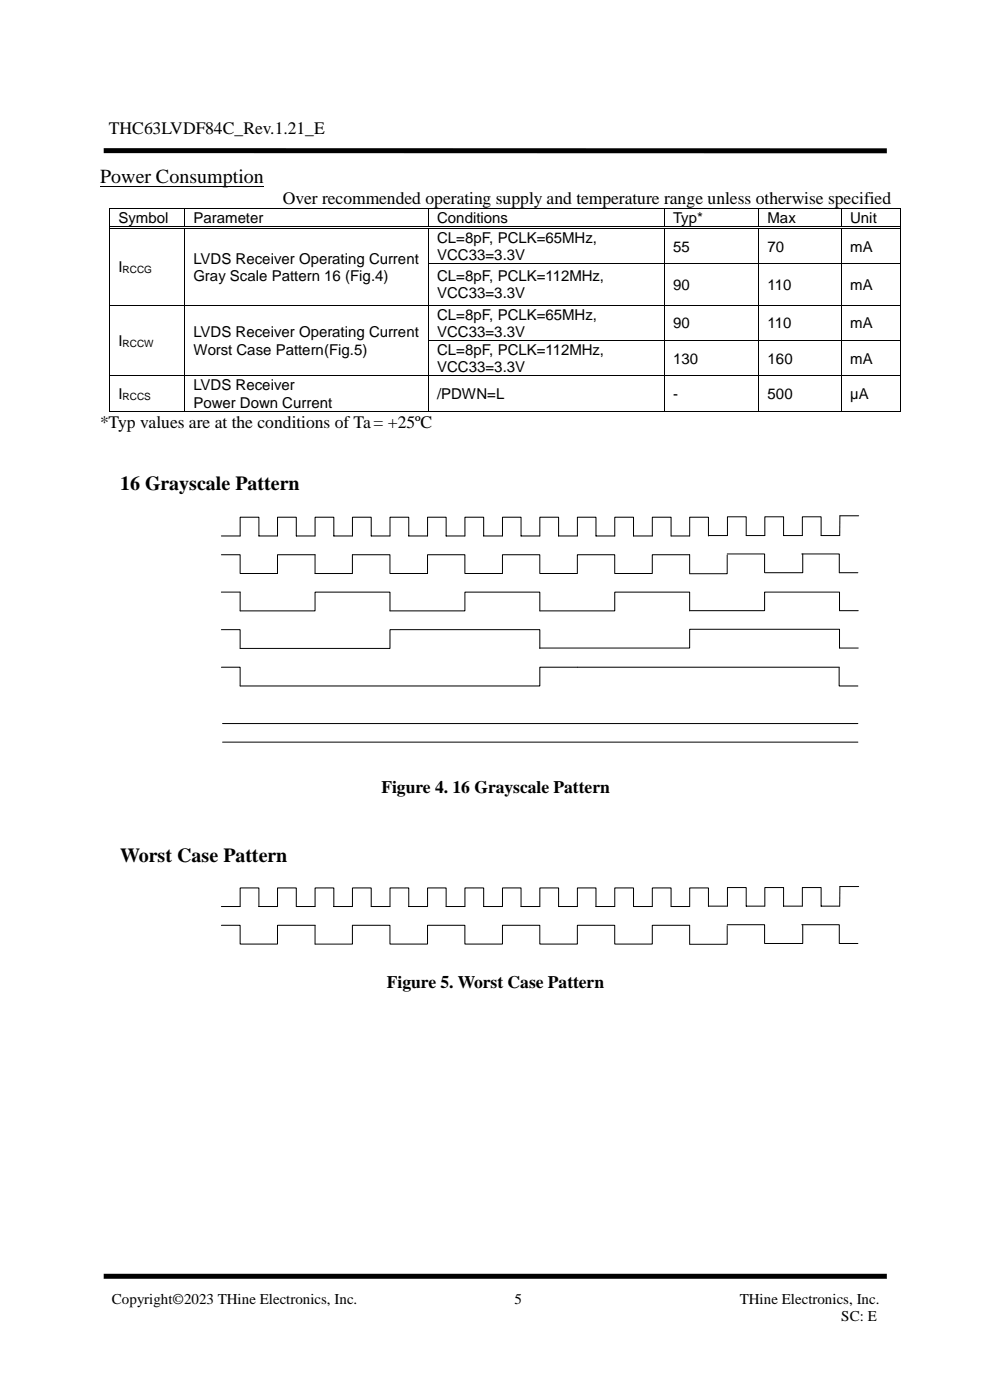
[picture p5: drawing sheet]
<svg xmlns="http://www.w3.org/2000/svg" width="210mm" height="297mm" viewBox="0 0 210 297" stroke-linecap="round" stroke-linejoin="round" font-family="sans-serif">
<defs><g id="words">
<g font-size="4.2">
<text x="21.2" y="38.9">Power Consumption</text>
<text x="25.4" y="103.9">16 Grayscale Pattern</text>
<text x="25.4" y="182.6">Worst Case Pattern</text>
</g>
<g font-size="3.7">
<text x="23" y="28.4">THC63LVDF84C_Rev.1.21_E</text>
<text x="59.9" y="43.3">Over recommended operating supply and temperature range unless otherwise specified</text>
<text x="21.2" y="90.6">*Typ values are at the conditions of Ta= +25ºC</text>
<text x="80.8" y="168.1">Figure 4. 16 Grayscale Pattern</text>
<text x="82" y="209.4">Figure 5. Worst Case Pattern</text>
</g>
<g font-size="3.2">
<text x="25.1" y="47.3">Symbol</text>
<text x="41" y="47.3">Parameter</text>
<text x="92.6" y="47.3">Conditions</text>
<text x="142.6" y="47.3">Typ*</text>
<text x="162.6" y="47.3">Max</text>
<text x="180.1" y="47.3">Unit</text>
<text x="92.6" y="51.5">CL=8pF, PCLK=65MHz,</text>
<text x="142.6" y="53.3">55</text>
<text x="162.6" y="53.3">70</text>
<text x="180.1" y="53.3">mA</text>
<text x="25.1" y="57.7">I</text>
<text x="41" y="55.9">LVDS Receiver Operating Current</text>
<text x="41" y="59.5">Gray Scale Pattern 16 (Fig.4)</text>
<text x="92.6" y="55.1">VCC33=3.3V</text>
<text x="92.6" y="59.6">CL=8pF, PCLK=112MHz,</text>
<text x="92.6" y="63.2">VCC33=3.3V</text>
<text x="142.6" y="61.4">90</text>
<text x="162.6" y="61.4">110</text>
<text x="180.1" y="61.4">mA</text>
<text x="41" y="71.5">LVDS Receiver Operating Current</text>
<text x="92.6" y="67.7">CL=8pF, PCLK=65MHz,</text>
<text x="92.6" y="71.4">VCC33=3.3V</text>
<text x="142.6" y="69.6">90</text>
<text x="162.6" y="69.6">110</text>
<text x="180.1" y="69.6">mA</text>
<text x="25.1" y="73.3">I</text>
<text x="41" y="75.1">Worst Case Pattern(Fig.5)</text>
<text x="92.6" y="75.2">CL=8pF, PCLK=112MHz,</text>
<text x="142.6" y="77">130</text>
<text x="162.6" y="77">160</text>
<text x="180.1" y="77">mA</text>
<text x="41" y="82.7">LVDS Receiver</text>
<text x="92.6" y="78.9">VCC33=3.3V</text>
<text x="25.1" y="84.5">I</text>
<text x="41" y="86.4">Power Down Current</text>
<text x="92.6" y="84.5">/PDWN=L</text>
<text x="142.6" y="84.5">-</text>
<text x="162.6" y="84.5">500</text>
<text x="180.1" y="84.5">µA</text>
<text x="23.7" y="276.4">Copyright©2023 THine Electronics, Inc.</text>
<text x="109.1" y="276.4">5</text>
<text x="156.8" y="276.4">THine Electronics, Inc.</text>
<text x="178.3" y="280">SC: E</text>
</g>
<g font-size="2.1">
<text x="26" y="57.9">RCCG</text>
<text x="26" y="73.5">RCCW</text>
<text x="26" y="84.7">RCCS</text>
</g>
</g></defs>
<path d="M22 31.9l165.9 .1M22 270.5h165.9" fill="none" stroke="#000" stroke-width="1.1" stroke-linecap="butt"/>
<g fill="none" stroke="#000" stroke-width=".21">
<path d="M21.2 39.4h34.7M23.2 44.3v3.7M23.2 48.5v7.3M23.2 56v8.6M23.3 44.2h15.7M23.3 48.1h15.7M23.3 48.4h15.7M39.1 44.3v3.7M39.1 48.5v7.3M39.1 56v8.6M39.2 44.2h51.4M39.5 48.1h51.1"/>
<path d="M39.5 48.4h51.1M90.7 44.3v3.7M90.7 48.5v7.3M90.7 56v8.6M90.8 44.2h49.8M90.8 55.9h49.8M91.1 48.1h49.5M91.1 48.4h49.5M140.7 44.3v3.7M140.7 48.5v7.3M140.7 56v8.6M140.8 44.2h19.8"/>
<path d="M140.8 55.9h19.8M141.1 48.1h19.6M141.1 48.4h19.6M160.7 44.3v3.7M160.7 48.5v7.3M160.7 56v8.6M160.8 44.2h17.3M160.8 55.9h17.3M161.2 48.1h16.9M161.2 48.4h16.9M178.2 44.3v3.7M178.2 48.5v7.3"/>
<path d="M178.2 56v8.6M178.3 44.2h12.4M178.3 55.9h12.4M178.6 48.1h12.1M178.6 48.4h12.1M190.7 44.3v3.7M190.7 48.5v7.3M190.7 56v8.6M23.2 64.8v7.3M23.2 72.3v7.2M23.2 79.7v7.3M23.3 64.7h15.7"/>
<path d="M23.3 79.6h15.7M39.1 64.8v7.3M39.1 72.3v7.2M39.1 79.7v7.3M39.2 64.7h51.4M39.2 79.6h51.4M90.7 64.8v7.3M90.7 72.3v7.2M90.7 79.7v7.3M90.8 64.7h49.8M90.8 72.2h49.8M90.8 79.6h49.8"/>
<path d="M140.7 64.8v7.3M140.7 72.3v7.2M140.7 79.7v7.3M140.8 64.7h19.8M140.8 72.2h19.8M140.8 79.6h19.8M160.7 64.8v7.3M160.7 72.3v7.2M160.7 79.7v7.3M160.8 64.7h17.3M160.8 72.2h17.3M160.8 79.6h17.3"/>
<path d="M178.2 64.8v7.3M178.2 72.3v7.2M178.2 79.7v7.3M178.3 64.7h12.4M178.3 72.2h12.4M178.3 79.6h12.4M190.7 64.8v7.3M190.7 72.3v7.2M190.7 79.7v7.3M23.3 87.1h15.7M39.2 87.1h51.4M90.8 87.1h49.8"/>
<path d="M140.8 87.1h19.8M160.8 87.1h17.3M178.3 87.1h12.4M46.9 113.6h4v-4h4v4h3.9v-4h4v4h4v-4h3.9v4h4v-4h4v4h3.9v-4h4v4h4v-4h3.9v4h4v-4h4v4h4v-4h3.9v4h4v-4h4v4h3.9M46.9 117.6h4v3.9h7.9v-3.9h8v3.9h7.9v-3.9h7.9v3.9h8v-3.9h7.9v3.9h8v-3.9h7.9v3.9h7.9v-3.9h8v3.9h7.9v-3.9h7.9v3.9M122.3 113.6v-4h4v4h4v-4h3.9v4h4v-4h4v4h3.9v-4h4v4M154.1 117.6v4h-8M154.1 117.4h7.9v4M169.9 117.4h7.9v4h4M170.1 117.4v4h-8M178 109.3l-.1 4.2h-3.9v-4h-4v4h-4v-4h-3.9l-.1 4h-3.9v-4h-4v4h-3.9M178 109.3h3.9"/>
<path d="M46.9 133.4h4v4h31.7v-4h31.8v4M46.9 125.5h4v4h15.9v-4h15.8v4h15.9v-4h15.9v4h15.9v-4h15.8v4M114.3 137.3h31.8v-3.9h31.8v3.9h4M146.1 129.4h15.9v-3.9h15.9v3.9h4M47.2 153.3h134.6M47.2 157.3h134.6M122.3 141.4h-7.9v4h-63.5v-4h-4M122.3 141.4h55.5v4h4M46.9 192.1h4v-3.9h4v3.9h3.9v-3.9h4v3.9h4v-3.9h3.9v3.9h4v-3.9h4v3.9h3.9v-3.9h4v3.9h4v-3.9h3.9v3.9h4v-3.9h4v3.9h4v-3.9h3.9v3.9h4v-3.9h4v3.9h3.9M46.9 196.1h4v4h7.9v-4h8v4h7.9v-4h7.9v4h8v-4h7.9v4h8v-4h7.9v4h7.9v-4h8v4h7.9v-4h7.9v4M122.3 192.1v-3.9h4v3.9h4v-3.9h3.9v3.9h4v-3.9h4v3.9h3.9v-3.9h4v3.9M154.1 196.2v3.9h-8"/>
<path d="M154.1 196h7.9v3.9M169.9 196h7.9v3.9M170.1 196v3.9h-8M177.8 199.9h4M181.9 187.9h-3.9l-.1 4.1h-3.9v-3.9h-4v3.9h-4v-3.9h-3.9l-.1 3.9h-3.9v-3.9h-4v3.9h-3.9"/>
</g>
<g fill="#000">
<path d="M23.1 44.2h.2v.1h-.2zM23.1 48h.2v.5h-.2zM23.1 55.8h.2v.2h-.2zM39 44.2h.2v.1h-.2zM39 48.5h.2zM39 48h.5v.1h-.5zM39 48.3h.5v.2h-.5zM39 55.8h.2v.2h-.2zM90.6 44.2h.2v.1h-.2zM90.6 48.5h.2zM90.6 48h.5v.1h-.5zM90.6 48.3h.5v.2h-.5z"/>
<path d="M90.6 55.8h.2v.2h-.2zM140.6 44.2h.2v.1h-.2zM140.6 48.5h.2zM140.6 48h.5v.1h-.5zM140.6 48.3h.5v.2h-.5zM140.6 55.8h.2v.2h-.2zM160.7 44.2h.1v.1h-.1zM160.7 48.5h.1zM160.7 48h.5v.1h-.5zM160.7 48.3h.5v.2h-.5zM160.7 55.8h.1v.2h-.1zM178.1 44.2h.2v.1h-.2z"/>
<path d="M178.1 48.5h.2zM178.1 48h.5v.1h-.5zM178.1 48.3h.5v.2h-.5zM178.1 55.8h.2v.2h-.2zM190.7 44.2h.1v.1h-.1zM190.7 48h.1v.5h-.1zM190.7 55.8h.1v.2h-.1zM23.1 64.6h.2v.2h-.2zM23.1 72.1h.2v.2h-.2zM23.1 79.5h.2v.2h-.2zM39 64.6h.2v.2h-.2zM39 72.1h.2v.2h-.2z"/>
<path d="M39 79.5h.2v.2h-.2zM90.6 64.6h.2v.2h-.2zM90.6 72.1h.2v.2h-.2zM90.6 79.5h.2v.2h-.2zM140.6 64.6h.2v.2h-.2zM140.6 72.1h.2v.2h-.2zM140.6 79.5h.2v.2h-.2zM160.7 64.6h.1v.2h-.1zM160.7 72.1h.1v.2h-.1zM160.7 79.5h.1v.2h-.1zM178.1 64.6h.2v.2h-.2zM178.1 72.1h.2v.2h-.2z"/>
<path d="M178.1 79.5h.2v.2h-.2zM190.7 64.6h.1v.2h-.1zM190.7 72.1h.1v.2h-.1zM190.7 79.5h.1v.2h-.1zM23.1 87h.2v.2h-.2zM39 87h.2v.2h-.2zM90.6 87h.2v.2h-.2zM140.6 87h.2v.2h-.2zM160.7 87h.1v.2h-.1zM178.1 87h.2v.2h-.2zM190.7 87h.1v.2h-.1z"/>
</g>
<use href="#words"/>
</svg>
